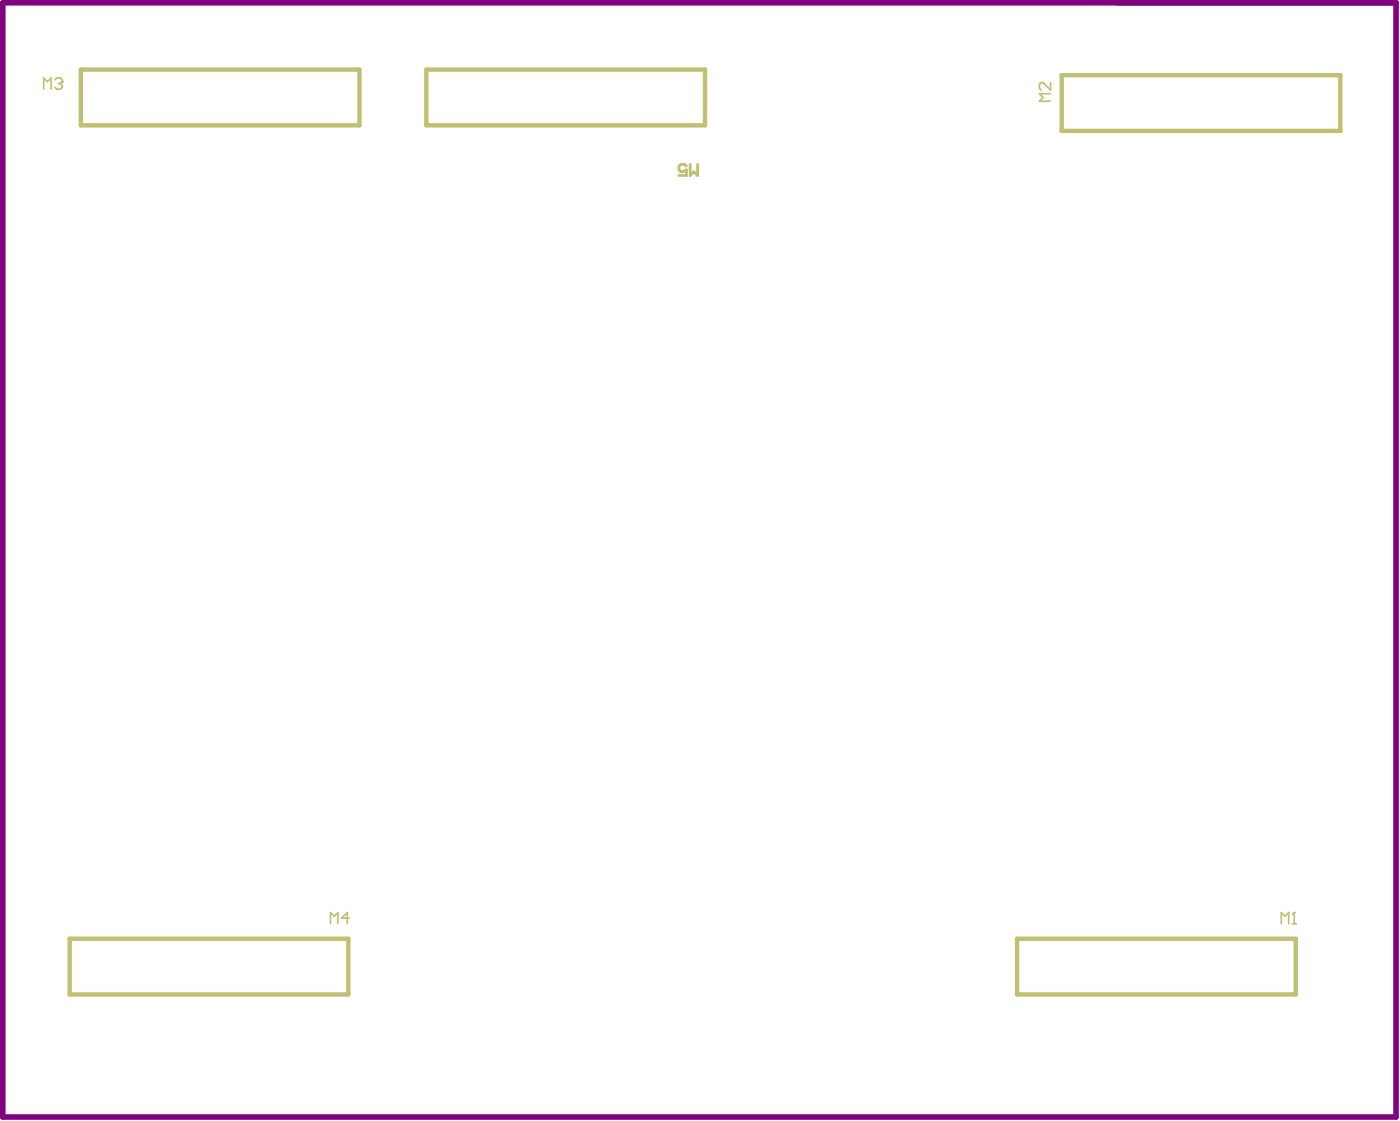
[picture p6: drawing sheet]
<svg xmlns="http://www.w3.org/2000/svg" width="212mm" height="170mm" viewBox="0 0 212 170" stroke-linecap="round" stroke-linejoin="round" font-family="sans-serif">
<path d="M.4 .4h211.4v169h-211.4z" fill="none" stroke="#800080" stroke-width=".85"/>
<path d="M12.3 10.6h42.2v8.4h-42.2zM64.7 10.6h42.2v8.4h-42.2zM161.1 11.4h42.2v8.5h-42.2zM10.6 142.4h42.2v8.4h-42.2zM154.3 142.4h42.3v8.4h-42.3z" fill="none" stroke="#c0c073" stroke-width=".67"/>
<g fill="none" stroke="#c0c073" stroke-width=".25">
<path d="M6.6 13.5v-1.7l.6 .6 .5-.6v1.7M8.3 12.1l.3-.3h.6l.2 .3v.3M8.9 12.7h.3M9.2 12.7l.2 .3v.2l-.2 .3h-.6l-.3-.3M9.4 12.4h.1M9.4 12.4l-.2 .3M159.4 14.2h-1.7l.5 .6-.5 .6h1.7M159.4 12.5v1.2l-1.2-1.2h-.2l-.3 .3v.6l.3 .3M52.9 139.3h-1.1l.9-.9v1.7M196.3 138.4h.1M196.3 138.4v1.7M196.3 138.4l-.3 .3"/>
<path d="M50.1 140.1v-1.7l.6 .6 .6-.6v1.7M194.4 140.1v-1.7l.5 .6 .6-.6v1.7M196 140.1h.6"/>
</g>
<path d="M104.1 25.2l-.3-.3h-.5l-.3 .3v.6l.3 .3h.3l.5-.3v.8h-1.1M104.7 24.9v1.7l.6-.5 .5 .5v-1.7" fill="none" stroke="#c0c073" stroke-width=".42"/>
</svg>
